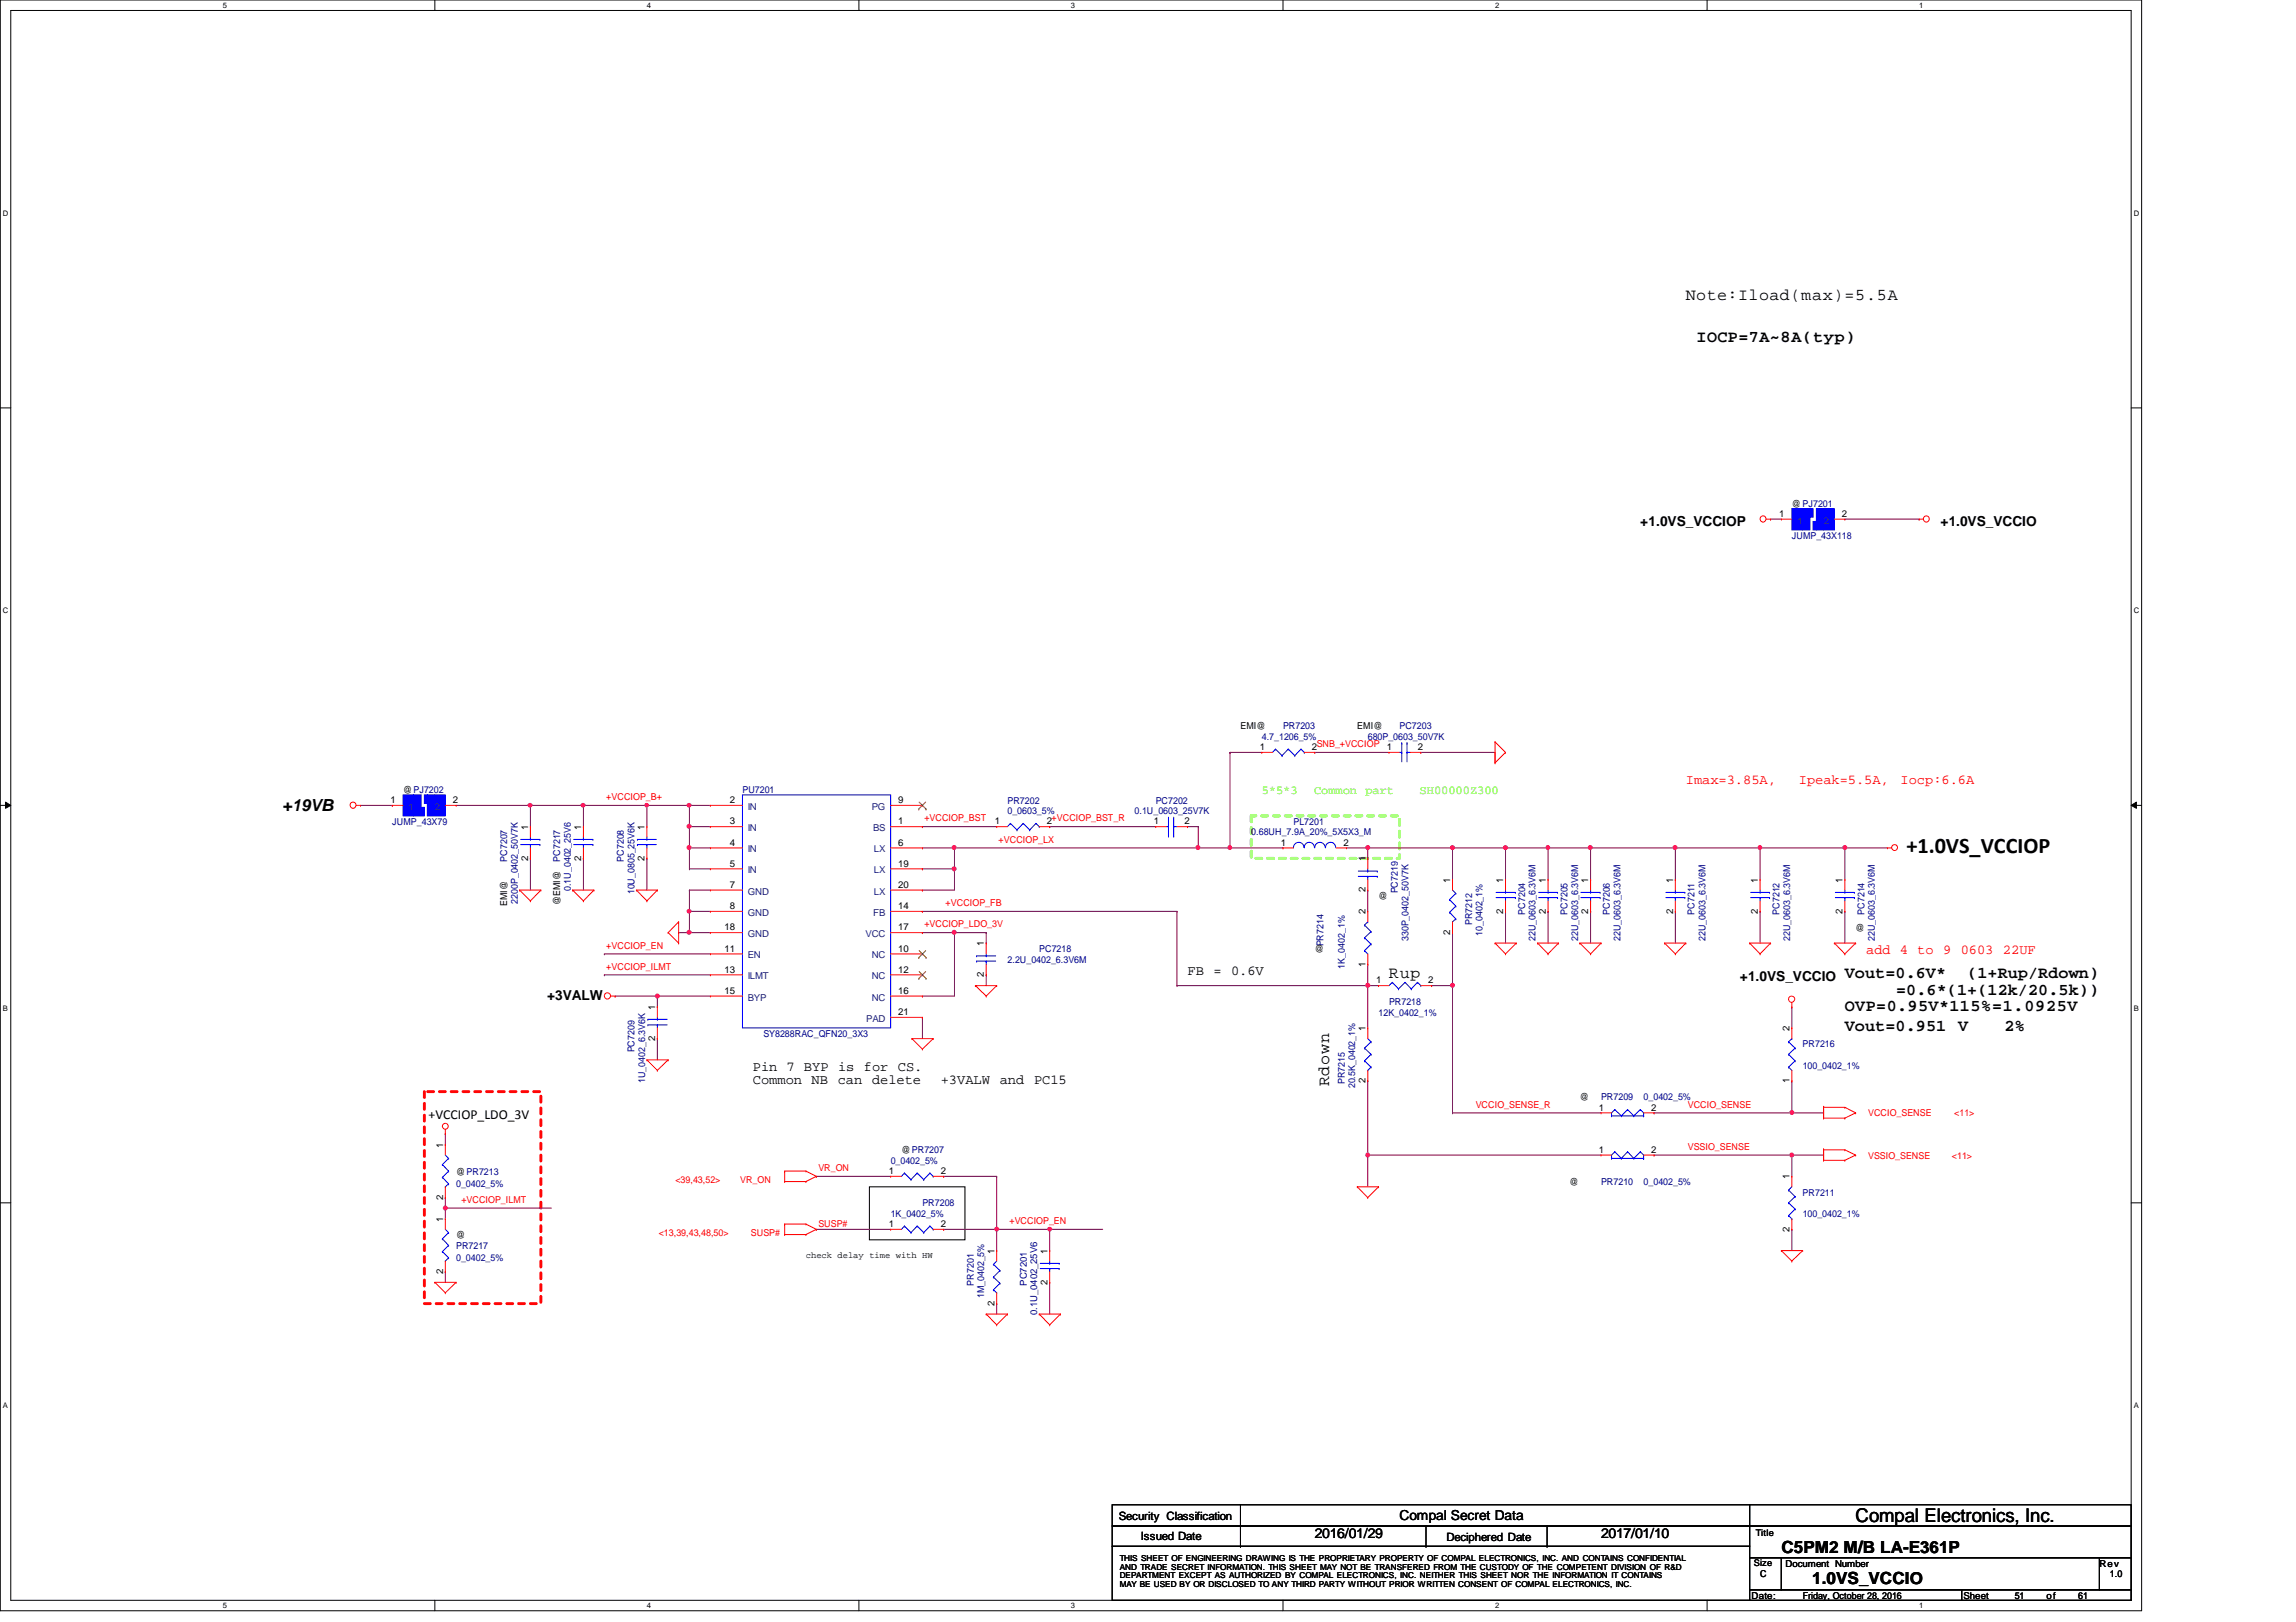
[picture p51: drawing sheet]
<svg xmlns="http://www.w3.org/2000/svg" width="297mm" height="210mm" viewBox="0 0 297 210" stroke-linecap="round" stroke-linejoin="round" font-family="sans-serif">
<defs><g id="words">
<text font-size="2.9" x="246.6" y="110.4">+1.0VS_VCCIOP</text>
<text font-size="2.5" x="240.1" y="197">Compal Electronics, Inc.</text>
<g font-size="2.2">
<text x="218.1" y="38.8">Note:Iload(max)=5.5A</text>
<text x="219.5" y="44.3">IOCP=7A~8A(typ)</text>
<text x="36.5" y="105">+19VB</text>
<text x="179.7" y="126.6">Rup</text>
<text x="238.7" y="130.9">OVP=0.95V*115%=1.0925V</text>
<text x="238.7" y="126.6">Vout=0.6V*</text>
<text x="245.3" y="128.7">=0.6*(1+(12k/20.5k))</text>
<text x="254.5" y="126.6">(1+Rup/Rdown)</text>
<text x="238.7" y="133.4">Vout=0.951</text>
<text x="253.3" y="133.4">V</text>
<text x="259.3" y="133.4">2%</text>
<text x="172" y="140.6" transform="rotate(-90 172 140.6)">Rdown</text>
<text x="230.5" y="200.9">C5PM2 M/B LA-E361P</text>
<text x="234.4" y="205">1.0VS_VCCIO</text>
</g>
<g font-size="1.8">
<text x="212.2" y="68">+1.0VS_VCCIOP</text>
<text x="251" y="68">+1.0VS_VCCIO</text>
<text x="70.8" y="129.5">+3VALW</text>
<text x="153.6" y="126.2">FB = 0.6V</text>
<text x="225.1" y="127">+1.0VS_VCCIO</text>
<text x="97.4" y="138.6">Pin 7 BYP is for CS.</text>
<text x="97.4" y="140.3">Common NB</text>
<text x="108.4" y="140.3">can</text>
<text x="112.8" y="140.3">delete</text>
<text x="121.7" y="140.3">+3VALW</text>
<text x="129.3" y="140.3">and</text>
<text x="133.8" y="140.3">PC15</text>
<text x="55.5" y="144.9">+VCCIOP_LDO_3V</text>
<text x="181.1" y="196.8">Compal Secret Data</text>
<text x="170.1" y="199.1">2016/01/29</text>
<text x="207.1" y="199.1">2017/01/10</text>
</g>
<g font-size="1.8" fill="#f00">
<text x="218.1" y="101.5">Imax=3.85A,</text>
<text x="232.7" y="101.5">Ipeak=5.5A,</text>
<text x="245.9" y="101.5">Iocp:6.6A</text>
<text x="241.4" y="123.4">add 4 to 9 0603 22UF</text>
</g>
<g font-size="1.6" fill="#0f0">
<text x="163.2" y="102.7">5*5*3</text>
<text x="170" y="102.7">Common part</text>
<text x="183.7" y="102.7">SH00000Z300</text>
</g>
<g font-size="1.5">
<text x="144.7" y="196.6">Security Classification</text>
<text x="147.6" y="199.3">Issued Date</text>
<text x="187.1" y="199.4">Deciphered Date</text>
</g>
<g font-size="1.2">
<text x="231.8" y="65.6">@ PJ7201</text>
<text x="230.2" y="66.9">1</text>
<text x="238.3" y="66.9">2</text>
<text x="160.5" y="94.4">EMI@</text>
<text x="175.6" y="94.4">EMI@</text>
<text x="163" y="97.1">1</text>
<text x="169.7" y="97.1">2</text>
<text x="179.4" y="97.1">1</text>
<text x="183.4" y="97.1">2</text>
<text x="50.5" y="103.9">1</text>
<text x="52.2" y="102.6">@PJ7202</text>
<text x="58.6" y="103.9">2</text>
<text x="68.3" y="107.4" transform="rotate(-90 68.3 107.4)">1</text>
<text x="75.2" y="107.4" transform="rotate(-90 75.2 107.4)">1</text>
<text x="83.4" y="107.4" transform="rotate(-90 83.4 107.4)">1</text>
<text x="94.4" y="103.9">2</text>
<text x="94.4" y="106.7">3</text>
<text x="116.2" y="106.7">1</text>
<text x="116.2" y="103.9">9</text>
<text x="128.7" y="106.7">1</text>
<text x="135.4" y="106.7">2</text>
<text x="149.3" y="106.7">1</text>
<text x="153.2" y="106.7">2</text>
<text x="68.3" y="111.4" transform="rotate(-90 68.3 111.4)">2</text>
<text x="75.2" y="111.4" transform="rotate(-90 75.2 111.4)">2</text>
<text x="83.4" y="111.4" transform="rotate(-90 83.4 111.4)">2</text>
<text x="94.4" y="109.4">4</text>
<text x="94.4" y="112.1">5</text>
<text x="116.2" y="109.4">6</text>
<text x="116.2" y="112.1">19</text>
<text x="165.7" y="109.4">1</text>
<text x="173.8" y="109.4">2</text>
<text x="176.7" y="111.5" transform="rotate(-90 176.7 111.5)">1</text>
<text x="65.6" y="117.3" transform="rotate(-90 65.6 117.3)">EMI@</text>
<text x="72.5" y="117.1" transform="rotate(-90 72.5 117.1)">@EMI@</text>
<text x="94.4" y="117.6">8</text>
<text x="94.4" y="114.9">7</text>
<text x="116.2" y="117.6">14</text>
<text x="116.2" y="114.9">20</text>
<text x="176.7" y="118.3" transform="rotate(-90 176.7 118.3)">2</text>
<text x="176.7" y="115.5" transform="rotate(-90 176.7 115.5)">2</text>
<text x="178.3" y="116.3">@</text>
<text x="187.6" y="114.2" transform="rotate(-90 187.6 114.2)">1</text>
<text x="194.5" y="118.2" transform="rotate(-90 194.5 118.2)">2</text>
<text x="194.5" y="114.2" transform="rotate(-90 194.5 114.2)">1</text>
<text x="200" y="118.2" transform="rotate(-90 200 118.2)">2</text>
<text x="200" y="114.2" transform="rotate(-90 200 114.2)">1</text>
<text x="205.5" y="118.2" transform="rotate(-90 205.5 118.2)">2</text>
<text x="205.5" y="114.2" transform="rotate(-90 205.5 114.2)">1</text>
<text x="216.4" y="118.2" transform="rotate(-90 216.4 118.2)">2</text>
<text x="216.4" y="114.2" transform="rotate(-90 216.4 114.2)">1</text>
<text x="227.4" y="118.2" transform="rotate(-90 227.4 118.2)">2</text>
<text x="227.4" y="114.2" transform="rotate(-90 227.4 114.2)">1</text>
<text x="238.4" y="118.2" transform="rotate(-90 238.4 118.2)">2</text>
<text x="238.4" y="114.2" transform="rotate(-90 238.4 114.2)">1</text>
<text x="93.7" y="120.4">18</text>
<text x="93.7" y="123.1">11</text>
<text x="93.7" y="125.9">13</text>
<text x="116.2" y="123.1">10</text>
<text x="116.2" y="125.9">12</text>
<text x="116.2" y="120.4">17</text>
<text x="127.3" y="122.5" transform="rotate(-90 127.3 122.5)">1</text>
<text x="170.1" y="123.2">@</text>
<text x="176.7" y="125.1" transform="rotate(-90 176.7 125.1)">1</text>
<text x="187.6" y="120.9" transform="rotate(-90 187.6 120.9)">2</text>
<text x="240.1" y="120.4">@</text>
<text x="84.7" y="130.7" transform="rotate(-90 84.7 130.7)">1</text>
<text x="93.7" y="128.6">15</text>
<text x="116.2" y="131.4">21</text>
<text x="116.2" y="128.6">16</text>
<text x="127.3" y="126.4" transform="rotate(-90 127.3 126.4)">2</text>
<text x="178.1" y="127.3">1</text>
<text x="184.8" y="127.3">2</text>
<text x="84.7" y="134.7" transform="rotate(-90 84.7 134.7)">2</text>
<text x="176.7" y="133.4" transform="rotate(-90 176.7 133.4)">1</text>
<text x="231.5" y="133.4" transform="rotate(-90 231.5 133.4)">2</text>
<text x="176.7" y="140.2" transform="rotate(-90 176.7 140.2)">2</text>
<text x="204.4" y="142.4">@</text>
<text x="206.8" y="143.7">1</text>
<text x="213.6" y="143.7">2</text>
<text x="231.5" y="140.2" transform="rotate(-90 231.5 140.2)">1</text>
<text x="57.3" y="148.5" transform="rotate(-90 57.3 148.5)">1</text>
<text x="116.6" y="149.3">@PR7207</text>
<text x="206.8" y="149.2">1</text>
<text x="213.6" y="149.2">2</text>
<text x="57.3" y="155.2" transform="rotate(-90 57.3 155.2)">2</text>
<text x="59" y="152">@PR7213</text>
<text x="115" y="151.9">1</text>
<text x="121.7" y="151.9">2</text>
<text x="203" y="153.4">@</text>
<text x="231.5" y="152.6" transform="rotate(-90 231.5 152.6)">1</text>
<text x="57.3" y="158.1" transform="rotate(-90 57.3 158.1)">1</text>
<text x="59" y="160.2">@</text>
<text x="115" y="158.8">1</text>
<text x="121.7" y="158.8">2</text>
<text x="231.5" y="159.4" transform="rotate(-90 231.5 159.4)">2</text>
<text x="57.3" y="164.8" transform="rotate(-90 57.3 164.8)">2</text>
<text x="128.6" y="162.2" transform="rotate(-90 128.6 162.2)">1</text>
<text x="135.5" y="166.2" transform="rotate(-90 135.5 166.2)">2</text>
<text x="135.5" y="162.2" transform="rotate(-90 135.5 162.2)">1</text>
<text x="128.6" y="169" transform="rotate(-90 128.6 169)">2</text>
<text x="226.9" y="202.7">Size</text>
<text x="227.2" y="198.7">Title</text>
<text x="231" y="202.7">Document Number</text>
<text x="271.6" y="202.7">Rev</text>
<text x="226.6" y="206.9">Date:</text>
<text x="227.7" y="204.1">C</text>
<text x="233.2" y="206.9">Friday, October 28, 2016</text>
<text x="254" y="206.9">Sheet</text>
<text x="260.6" y="206.9">51</text>
<text x="264.7" y="206.9">of</text>
<text x="268.9" y="206.9">61</text>
<text x="273" y="204.1">1.0</text>
</g>
<g font-size="1.2" fill="#000080">
<text x="231.8" y="69.7">JUMP_43X118</text>
<text x="163.2" y="95.8">4.7_1206_5%</text>
<text x="166" y="94.4">PR7203</text>
<text x="177" y="95.8">680P_0603_50V7K</text>
<text x="181.1" y="94.4">PC7203</text>
<text x="50.8" y="106.7">JUMP_43X79</text>
<text x="96.1" y="102.6">PU7201</text>
<text x="130.3" y="104">PR7202</text>
<text x="130.3" y="105.4">0_0603_5%</text>
<text x="146.8" y="105.4">0.1U_0603_25V7K</text>
<text x="149.5" y="104">PC7202</text>
<text x="167.3" y="106.7">PL7201</text>
<text x="65.6" y="111.5" transform="rotate(-90 65.6 111.5)">PC7207</text>
<text x="72.5" y="111.5" transform="rotate(-90 72.5 111.5)">PC7217</text>
<text x="80.7" y="111.5" transform="rotate(-90 80.7 111.5)">PC7208</text>
<text x="161.9" y="108.1">0.68UH_7.9A_20%_5X5X3_M</text>
<text x="67" y="117" transform="rotate(-90 67 117)">2200P_0402_50V7K</text>
<text x="73.9" y="115.3" transform="rotate(-90 73.9 115.3)">0.1U_0402_25V6</text>
<text x="82.1" y="115.7" transform="rotate(-90 82.1 115.7)">10U_0805_25V6K</text>
<text x="180.8" y="115.6" transform="rotate(-90 180.8 115.6)">PC7219</text>
<text x="190.5" y="119.7" transform="rotate(-90 190.5 119.7)">PR7212</text>
<text x="197.3" y="118.4" transform="rotate(-90 197.3 118.4)">PC7204</text>
<text x="202.8" y="118.4" transform="rotate(-90 202.8 118.4)">PC7205</text>
<text x="208.3" y="118.4" transform="rotate(-90 208.3 118.4)">PC7206</text>
<text x="219.2" y="118.4" transform="rotate(-90 219.2 118.4)">PC7211</text>
<text x="230.2" y="118.4" transform="rotate(-90 230.2 118.4)">PC7212</text>
<text x="241.2" y="118.4" transform="rotate(-90 241.2 118.4)">PC7214</text>
<text x="130.3" y="124.6">2.2U_0402_6.3V6M</text>
<text x="134.4" y="123.2">PC7218</text>
<text x="171.2" y="122.5" transform="rotate(-90 171.2 122.5)">PR7214</text>
<text x="174" y="125.4" transform="rotate(-90 174 125.4)">1K_0402_1%</text>
<text x="182.2" y="121.8" transform="rotate(-90 182.2 121.8)">330P_0402_50V7K</text>
<text x="191.8" y="121.1" transform="rotate(-90 191.8 121.1)">10_0402_1%</text>
<text x="198.7" y="121.8" transform="rotate(-90 198.7 121.8)">22U_0603_6.3V6M</text>
<text x="204.2" y="121.8" transform="rotate(-90 204.2 121.8)">22U_0603_6.3V6M</text>
<text x="209.6" y="121.8" transform="rotate(-90 209.6 121.8)">22U_0603_6.3V6M</text>
<text x="220.6" y="121.8" transform="rotate(-90 220.6 121.8)">22U_0603_6.3V6M</text>
<text x="231.6" y="121.8" transform="rotate(-90 231.6 121.8)">22U_0603_6.3V6M</text>
<text x="242.6" y="121.8" transform="rotate(-90 242.6 121.8)">22U_0603_6.3V6M</text>
<text x="178.4" y="131.4">12K_0402_1%</text>
<text x="179.7" y="130">PR7218</text>
<text x="82.1" y="136.2" transform="rotate(-90 82.1 136.2)">PC7209</text>
<text x="98.8" y="134.2">SY8288RAC_QFN20_3X3</text>
<text x="233.2" y="135.6">PR7216</text>
<text x="83.5" y="140.2" transform="rotate(-90 83.5 140.2)">1U_0402_6.3V6K</text>
<text x="174" y="140.3" transform="rotate(-90 174 140.3)">PR7215</text>
<text x="175.3" y="140.8" transform="rotate(-90 175.3 140.8)">20.5K_0402_1%</text>
<text x="207.1" y="142.4">PR7209</text>
<text x="212.6" y="142.4">0_0402_5%</text>
<text x="233.2" y="138.3">100_0402_1%</text>
<text x="59" y="153.6">0_0402_5%</text>
<text x="115.2" y="150.6">0_0402_5%</text>
<text x="207.1" y="153.4">PR7210</text>
<text x="212.6" y="153.4">0_0402_5%</text>
<text x="233.2" y="154.7">PR7211</text>
<text x="59" y="161.6">PR7217</text>
<text x="115.2" y="157.5">1K_0402_5%</text>
<text x="119.3" y="156.1">PR7208</text>
<text x="233.2" y="157.5">100_0402_1%</text>
<text x="59" y="163.2">0_0402_5%</text>
<text x="126" y="166.4" transform="rotate(-90 126 166.4)">PR7201</text>
<text x="132.8" y="166.4" transform="rotate(-90 132.8 166.4)">PC7201</text>
<text x="127.3" y="168" transform="rotate(-90 127.3 168)">1M_0402_5%</text>
<text x="134.2" y="170.2" transform="rotate(-90 134.2 170.2)">0.1U_0402_25V6</text>
</g>
<g font-size="1.2" fill="#004080">
<text x="232.5" y="67.8">1</text>
<text x="236" y="67.8">2</text>
<text x="52.8" y="104.8">1</text>
<text x="56.3" y="104.8">2</text>
<text x="96.7" y="104.8">IN</text>
<text x="96.7" y="107.6">IN</text>
<text x="112.8" y="104.8">PG</text>
<text x="112.9" y="107.6">BS</text>
<text x="96.7" y="110.3">IN</text>
<text x="96.7" y="113">IN</text>
<text x="113.1" y="110.3">LX</text>
<text x="113.1" y="113">LX</text>
<text x="96.7" y="118.5">GND</text>
<text x="96.7" y="115.8">GND</text>
<text x="113" y="118.5">FB</text>
<text x="113.1" y="115.8">LX</text>
<text x="96.7" y="121.3">GND</text>
<text x="96.7" y="124">EN</text>
<text x="112" y="121.3">VCC</text>
<text x="112.8" y="124">NC</text>
<text x="96.7" y="126.7">ILMT</text>
<text x="96.7" y="129.5">BYP</text>
<text x="112.8" y="126.7">NC</text>
<text x="112.8" y="129.5">NC</text>
<text x="112.1" y="132.2">PAD</text>
</g>
<g font-size="1.2" fill="#f00">
<text x="170.3" y="96.7">SNB_+VCCIOP</text>
<text x="78.4" y="103.5">+VCCIOP_B+</text>
<text x="119.6" y="106.3">+VCCIOP_BST</text>
<text x="136.1" y="106.3">+VCCIOP_BST_R</text>
<text x="129.2" y="109.1">+VCCIOP_LX</text>
<text x="122.3" y="117.3">+VCCIOP_FB</text>
<text x="78.4" y="122.8">+VCCIOP_EN</text>
<text x="78.4" y="125.5">+VCCIOP_ILMT</text>
<text x="119.6" y="120">+VCCIOP_LDO_3V</text>
<text x="190.9" y="143.3">VCCIO_SENSE_R</text>
<text x="218.4" y="143.3">VCCIO_SENSE</text>
<text x="218.4" y="148.8">VSSIO_SENSE</text>
<text x="241.7" y="144.4">VCCIO_SENSE</text>
<text x="241.7" y="149.9">VSSIO_SENSE</text>
<text x="252.5" y="149.9">&lt;11&gt;</text>
<text x="252.8" y="144.4">&lt;11&gt;</text>
<text x="59.7" y="155.7">+VCCIOP_ILMT</text>
<text x="87.4" y="153.1">&lt;39,43,52&gt;</text>
<text x="95.8" y="153.1">VR_ON</text>
<text x="105.9" y="151.6">VR_ON</text>
<text x="85.2" y="160">&lt;13,39,43,48,50&gt;</text>
<text x="97.2" y="160">SUSP#</text>
<text x="105.9" y="158.8">SUSP#</text>
<text x="130.6" y="158.4">+VCCIOP_EN</text>
</g>
<g font-size="1.1">
<text x="104.3" y="162.8">check delay time with HW</text>
<text x="144.9" y="202">THIS SHEET OF ENGINEERING DRAWING IS THE PROPRIETARY PROPERTY OF COMPAL ELECTRONICS, INC. AND CONTAINS CONFIDENTIAL</text>
<text x="144.9" y="203.1">AND TRADE SECRET INFORMATION. THIS SHEET MAY NOT BE TRANSFERED FROM THE CUSTODY OF THE COMPETENT DIVISION OF R&amp;D</text>
<text x="144.9" y="204.2">DEPARTMENT EXCEPT AS AUTHORIZED BY COMPAL ELECTRONICS, INC. NEITHER THIS SHEET NOR THE INFORMATION IT CONTAINS</text>
<text x="144.9" y="205.3">MAY BE USED BY OR DISCLOSED TO ANY THIRD PARTY WITHOUT PRIOR WRITTEN CONSENT OF COMPAL ELECTRONICS, INC.</text>
</g>
<g font-size="1">
<text x="28.8" y="1">5</text>
<text x="83.7" y="1">4</text>
<text x="138.6" y="1">3</text>
<text x="193.4" y="1">2</text>
<text x="248.3" y="1">1</text>
<text x=".4" y="27.9">D</text>
<text x="276.1" y="27.9">D</text>
<text x=".4" y="79.4">C</text>
<text x="276.1" y="79.4">C</text>
<text x=".4" y="130.8">B</text>
<text x="276.1" y="130.8">B</text>
<text x=".4" y="182.2">A</text>
<text x="276.1" y="182.2">A</text>
<text x="28.8" y="208.1">5</text>
<text x="83.7" y="208.1">4</text>
<text x="138.6" y="208.1">3</text>
<text x="193.4" y="208.1">2</text>
<text x="248.3" y="208.1">1</text>
</g>
</g></defs>
<path d="M0 0h277.1v208.4h-277.1zM1.4 1.4h274.3v205.7h-274.3z" fill="none" stroke="#000" stroke-width=".13"/>
<g fill="#fff">
<path d="M28.8 .1h.6v1.1h-.6z"/>
<path d="M28.8 207.2h.6v1.1h-.6z"/>
</g>
<path d="M56.3 0v1.4M56.3 207.1v1.3" fill="none" stroke="#000" stroke-width=".13"/>
<g fill="#fff">
<path d="M83.7 .1h.5v1.1h-.5z"/>
<path d="M83.7 207.2h.5v1.1h-.5z"/>
</g>
<path d="M111.1 0v1.4M111.1 207.1v1.3" fill="none" stroke="#000" stroke-width=".13"/>
<g fill="#fff">
<path d="M138.6 .1h.5v1.1h-.5z"/>
<path d="M138.6 207.2h.5v1.1h-.5z"/>
</g>
<path d="M166 0v1.4M166 207.1v1.3" fill="none" stroke="#000" stroke-width=".13"/>
<g fill="#fff">
<path d="M193.4 .1h.6v1.1h-.6z"/>
<path d="M193.4 207.2h.6v1.1h-.6z"/>
</g>
<path d="M220.8 0v1.4M220.8 207.1v1.3" fill="none" stroke="#000" stroke-width=".13"/>
<g fill="#fff">
<path d="M248.3 .1h.5v1.1h-.5z"/>
<path d="M248.3 207.2h.5v1.1h-.5z"/>
<path d="M.4 27.1h.7v1.1h-.7z"/>
<path d="M276.1 27.1h.7v1.1h-.7z"/>
<path d="M.4 78.5h.7v1.1h-.7z"/>
<path d="M276.1 78.5h.7v1.1h-.7z"/>
</g>
<path d="M0 52.8h1.4M275.7 52.8h1.4" fill="none" stroke="#000" stroke-width=".13"/>
<g fill="#fff">
<path d="M.4 129.9h.6v1.1h-.6z"/>
<path d="M276.1 129.9h.6v1.1h-.6z"/>
</g>
<path d="M0 104.2h1.4M.7 103.8l.7 .4-.7 .4zM275.7 104.2l.7-.4v.8zM275.7 104.2h1.4" fill="none" stroke="#000" stroke-width=".13"/>
<path d="M.7 103.8l.7 .4-.7 .4zM275.7 104.2l.7-.4v.8z" fill="#000"/>
<g fill="#fff">
<path d="M.4 181.4h.6v1.1h-.6z"/>
<path d="M276.1 181.4h.6v1.1h-.6z"/>
</g>
<path d="M0 155.7h1.4M112.5 153.6h12.3v6.8h-12.3zM275.7 155.7h1.4" fill="none" stroke="#000" stroke-width=".13"/>
<path d="M54.9 141.3h15.1v27.4h-15.1z" fill="none" stroke="#f00" stroke-width=".38" stroke-dasharray=".8 .8"/>
<path d="M161.9 105.6h19.2v5.5h-19.2z" fill="none" stroke="#80ff00" stroke-width=".38" stroke-dasharray=".8 .8"/>
<path d="M229.1 67.2h.1M229.1 67.2h1.4M238.7 67.2h9.6M248.3 67.2h.1M238.7 109.7h.1M238.7 109.7v4.1M238.7 109.7h5.5" fill="none" stroke="#800040" stroke-width=".13"/>
<circle cx="238.7" cy="109.7" r=".26" fill="#f0f"/>
<circle cx="238.7" cy="109.7" r=".26" fill="none" stroke="#f0f" stroke-width=".13"/>
<path d="M238.7 117.9h.1M238.7 117.9v4.1M176.9 127.6h.1M176.9 139.9h.1M176.9 127.6v5.4M176.9 139.9v9.6M187.9 127.6h.1M187.9 127.6v16.4" fill="none" stroke="#800040" stroke-width=".13"/>
<circle cx="187.9" cy="127.5" r=".26" fill="#f0f"/>
<circle cx="187.9" cy="127.5" r=".26" fill="none" stroke="#f0f" stroke-width=".13"/>
<path d="M176.9 149.5h30.2M176.9 149.5h.1M187.9 144h.1M187.9 144h19.2M231.8 149.5h.1M231.8 159.1h.1M231.8 149.5v2.7M231.8 159.1v2.7" fill="none" stroke="#800040" stroke-width=".13"/>
<circle cx="176.9" cy="149.5" r=".26" fill="#f0f"/>
<circle cx="176.9" cy="149.5" r=".26" fill="none" stroke="#f0f" stroke-width=".13"/>
<g fill="none" stroke="#800040" stroke-width=".13">
<path d="M176.9 127.6h1.4M176.9 127.6h.1M185.2 127.6h.1M187.9 120.7h.1M187.9 120.7v6.9h-2.7M231.8 130.3h.1M231.8 139.9h.1M231.8 130.3v2.7M231.8 139.9v4.1M214 149.5h21.9M214 149.5h.1M231.8 149.5h.1"/>
<path d="M231.8 144h.1M231.8 144h4.1"/>
</g>
<circle cx="231.8" cy="149.5" r=".26" fill="#f0f"/>
<circle cx="231.8" cy="149.5" r=".26" fill="none" stroke="#f0f" stroke-width=".13"/>
<path d="M152.3 127.6h.1M152.3 127.6h24.6" fill="none" stroke="#800040" stroke-width=".13"/>
<circle cx="176.9" cy="127.5" r=".26" fill="#f0f"/>
<circle cx="176.9" cy="127.5" r=".26" fill="none" stroke="#f0f" stroke-width=".13"/>
<path d="M174.2 109.7h2.7M176.9 115.2h.1M176.9 109.7h.1M176.9 109.7v1.4M176.9 115.2v2.7M187.9 109.7h.1M187.9 109.7v4.1M176.9 124.8h.1M176.9 124.8v2.8" fill="none" stroke="#800040" stroke-width=".13"/>
<circle cx="176.9" cy="109.7" r=".26" fill="#f0f"/>
<circle cx="176.9" cy="109.7" r=".26" fill="none" stroke="#f0f" stroke-width=".13"/>
<path d="M105.6 159.1h9.6M105.6 152.2h9.6M105.6 159.1h.1M105.6 152.2h.1M122.1 152.2h.1M122.1 152.2h6.8M128.9 152.2h.1M128.9 152.2v6.9" fill="none" stroke="#800040" stroke-width=".13"/>
<circle cx="128.9" cy="159.1" r=".25" fill="#f0f"/>
<circle cx="128.9" cy="159.1" r=".25" fill="none" stroke="#f0f" stroke-width=".13"/>
<path d="M128.9 159.1h.1M128.9 159.1v2.7M128.9 159.1h13.8M135.8 159.1h.1M128.9 168.7h.1M128.9 168.7v1.4" fill="none" stroke="#800040" stroke-width=".13"/>
<circle cx="135.8" cy="159.1" r=".25" fill="#f0f"/>
<circle cx="135.8" cy="159.1" r=".25" fill="none" stroke="#f0f" stroke-width=".13"/>
<g fill="none" stroke="#800040" stroke-width=".13">
<path d="M46.6 104.2h4.2M50.8 104.2h.1M89.2 104.2h2.7M89.2 112.4h2.7M89.2 109.7h2.7M89.2 107h2.7M89.2 112.4h.1M89.2 109.7h.1M89.2 107h.1M89.2 104.2h.1M89.2 104.2v2.8M89.2 109.7v2.7"/>
<path d="M122.1 159.1h.1M122.1 159.1h6.8M135.8 159.1h.1M135.8 159.1v2.7M135.8 165.9h.1M135.8 165.9v4.2"/>
</g>
<circle cx="89.1" cy="106.9" r=".26" fill="#f0f"/>
<circle cx="89.1" cy="106.9" r=".26" fill="none" stroke="#f0f" stroke-width=".13"/>
<circle cx="89.2" cy="104.2" r=".25" fill="#f0f"/>
<circle cx="89.2" cy="104.2" r=".25" fill="none" stroke="#f0f" stroke-width=".13"/>
<path d="M83.7 104.2h5.5M83.7 104.2h.1M119.3 112.4h.1M119.3 112.4h4.2" fill="none" stroke="#800040" stroke-width=".13"/>
<circle cx="123.4" cy="112.4" r=".26" fill="#f0f"/>
<circle cx="123.4" cy="112.4" r=".26" fill="none" stroke="#f0f" stroke-width=".13"/>
<path d="M89.2 115.2h2.7M89.2 117.9h2.7M89.2 115.2h.1M89.2 117.9h.1M89.2 115.2v5.5M119.3 109.7h.1M119.3 115.2h.1M119.3 109.7h4.2M123.5 112.4h.1M123.5 112.4v2.8h-4.2M89.2 120.7h2.7M89.2 120.7h.1" fill="none" stroke="#800040" stroke-width=".13"/>
<circle cx="89.1" cy="120.7" r=".26" fill="#f0f"/>
<circle cx="89.1" cy="120.7" r=".26" fill="none" stroke="#f0f" stroke-width=".13"/>
<circle cx="89.2" cy="117.9" r=".25" fill="#f0f"/>
<circle cx="89.2" cy="117.9" r=".25" fill="none" stroke="#f0f" stroke-width=".13"/>
<path d="M78.2 123.4h13.7M78.2 126.2h13.7M78.2 123.4h.1M78.2 126.2h.1M85 128.9h6.9M85 128.9h.1M119.3 131.7h.1M119.3 131.7v2.7M57.6 156.3h.1M57.6 156.3h13.7" fill="none" stroke="#800040" stroke-width=".13"/>
<circle cx="85" cy="128.9" r=".26" fill="#f0f"/>
<circle cx="85" cy="128.9" r=".26" fill="none" stroke="#f0f" stroke-width=".13"/>
<path d="M85 128.9h.1M85 128.9v1.4M119.3 128.9h.1M119.3 120.7h.1M119.3 120.7h4.2M123.5 120.7h.1M123.5 120.7v8.2h-4.2" fill="none" stroke="#800040" stroke-width=".13"/>
<circle cx="123.4" cy="120.7" r=".26" fill="#f0f"/>
<circle cx="123.4" cy="120.7" r=".26" fill="none" stroke="#f0f" stroke-width=".13"/>
<path d="M59 104.2h9.6M68.6 104.2h.1M200.3 109.7h.1M200.3 109.7v4.1M227.7 109.7h11M238.7 109.7h.1" fill="none" stroke="#800040" stroke-width=".13"/>
<path d="M200.1 109.5l.1-.1 .2 .1v.4h-.2h-.1z" fill-rule="evenodd" fill="#f0f"/>
<path d="M200.1 109.5l.1-.1 .2 .1v.4h-.2h-.1z" fill="none" stroke="#f0f" stroke-width=".13"/>
<path d="M187.9 109.7h.1M187.9 109.7h6.9M194.8 109.7h.1M194.8 117.9h.1M194.8 109.7v4.1M194.8 117.9v4.1M200.3 117.9h.1M200.3 117.9v4.1" fill="none" stroke="#800040" stroke-width=".13"/>
<circle cx="194.8" cy="109.7" r=".26" fill="#f0f"/>
<circle cx="194.8" cy="109.7" r=".26" fill="none" stroke="#f0f" stroke-width=".13"/>
<circle cx="187.9" cy="109.7" r=".26" fill="#f0f"/>
<circle cx="187.9" cy="109.7" r=".26" fill="none" stroke="#f0f" stroke-width=".13"/>
<path d="M194.8 109.7h.1M194.8 109.7h21.9M200.3 109.7h.1M205.8 109.7h.1M205.8 117.9h.1M205.8 109.7v4.1M205.8 117.9v4.1M216.7 109.7h.1" fill="none" stroke="#800040" stroke-width=".13"/>
<circle cx="205.7" cy="109.7" r=".26" fill="#f0f"/>
<circle cx="205.7" cy="109.7" r=".26" fill="none" stroke="#f0f" stroke-width=".13"/>
<circle cx="216.7" cy="109.7" r=".26" fill="#f0f"/>
<circle cx="216.7" cy="109.7" r=".26" fill="none" stroke="#f0f" stroke-width=".13"/>
<g fill="none" stroke="#800040" stroke-width=".13">
<path d="M159.1 97.4h.1M159.1 97.4h4.1M170.1 97.4h9.6M170.1 97.4h.1M83.7 111.1h.1M83.7 111.1v4.1M119.3 117.9h33M119.3 117.9h.1M123.5 109.7h.1M152.3 117.9h.1M152.3 117.9v9.7M153.6 107h.1"/>
<path d="M153.6 107h1.4M155 107h.1M155 107v2.7h-31.5M159.1 109.7h6.9M166 109.7h.1M176.9 109.7h11M187.9 109.7h.1M85 134.4h.1M85 134.4v2.8"/>
</g>
<circle cx="155" cy="109.7" r=".26" fill="#f0f"/>
<circle cx="155" cy="109.7" r=".26" fill="none" stroke="#f0f" stroke-width=".13"/>
<circle cx="123.4" cy="109.7" r=".26" fill="#f0f"/>
<circle cx="123.4" cy="109.7" r=".26" fill="none" stroke="#f0f" stroke-width=".13"/>
<path d="M83.7 104.2h.1M83.7 104.2v2.8" fill="none" stroke="#800040" stroke-width=".13"/>
<path d="M83.5 104h.3l.1 .2-.1 .2h-.2h-.1z" fill-rule="evenodd" fill="#f0f"/>
<path d="M83.5 104h.3l.1 .2-.1 .2h-.2h-.1z" fill="none" stroke="#f0f" stroke-width=".13"/>
<path d="M75.5 104.2h8.2M75.5 104.2h.1M75.5 111.1h.1M75.5 104.2v2.8M75.5 111.1v4.1" fill="none" stroke="#800040" stroke-width=".13"/>
<circle cx="75.4" cy="104.2" r=".25" fill="#f0f"/>
<circle cx="75.4" cy="104.2" r=".25" fill="none" stroke="#f0f" stroke-width=".13"/>
<path d="M159.1 97.4h.1M159.1 97.4v12.3M68.6 104.2h6.9M68.6 104.2h.1" fill="none" stroke="#800040" stroke-width=".13"/>
<path d="M158.9 109.5l.2-.1 .2 .1v.4h-.2h-.2z" fill-rule="evenodd" fill="#f0f"/>
<path d="M158.9 109.5l.2-.1 .2 .1v.4h-.2h-.2z" fill="none" stroke="#f0f" stroke-width=".13"/>
<path d="M183.8 97.4h9.6M183.8 97.4h.1M193.4 97.4h.1M193.4 97.4v1.3M155 109.7h4.1M155 109.7h.1M57.6 156.3h.1M57.6 156.3v1.4M57.6 164.6h.1M57.6 164.6v1.3" fill="none" stroke="#800040" stroke-width=".13"/>
<circle cx="57.6" cy="156.3" r=".26" fill="#f0f"/>
<circle cx="57.6" cy="156.3" r=".26" fill="none" stroke="#f0f" stroke-width=".13"/>
<path d="M68.6 104.2h.1M68.6 104.2v2.8M123.5 120.7h4.1M123.5 120.7h.1M127.6 126.2h.1M127.6 120.7h.1M127.6 120.7v1.3M127.6 126.2v1.4M57.6 155h.1M57.6 146.7h.1M57.6 146.7v1.4M57.6 155v1.3" fill="none" stroke="#800040" stroke-width=".13"/>
<circle cx="68.6" cy="104.2" r=".25" fill="#f0f"/>
<circle cx="68.6" cy="104.2" r=".25" fill="none" stroke="#f0f" stroke-width=".13"/>
<g fill="none" stroke="#800040" stroke-width=".13">
<path d="M68.6 111.1h.1M68.6 111.1v4.1M89.2 107h.1M89.2 107v2.7M119.3 107h9.6M119.3 107h.1M123.5 109.7h.1M123.5 109.7v2.7M135.8 107h.1M135.8 107h13.7M79.6 128.9h.1M79.6 128.9h5.4"/>
<path d="M87.8 120.7h1.4M87.8 120.7h.1"/>
</g>
<circle cx="89.1" cy="109.7" r=".26" fill="#f0f"/>
<circle cx="89.1" cy="109.7" r=".26" fill="none" stroke="#f0f" stroke-width=".13"/>
<path d="M216.7 117.9h.1M216.7 109.7h.1M216.7 109.7v4.1M216.7 117.9v4.1M214 144h17.8M214 144h.1" fill="none" stroke="#800040" stroke-width=".13"/>
<circle cx="231.8" cy="144" r=".26" fill="#f0f"/>
<circle cx="231.8" cy="144" r=".26" fill="none" stroke="#f0f" stroke-width=".13"/>
<path d="M216.7 109.7h11M227.7 109.7h.1M176.9 149.5h.1M176.9 149.5v4.1" fill="none" stroke="#800040" stroke-width=".13"/>
<path d="M227.5 109.5l.2-.1 .2 .1-.1 .4h-.1h-.2z" fill-rule="evenodd" fill="#f0f"/>
<path d="M227.5 109.5l.2-.1 .2 .1-.1 .4h-.1h-.2z" fill="none" stroke="#f0f" stroke-width=".13"/>
<path d="M227.7 109.7h.1M227.7 117.9h.1M227.7 109.7v4.1M227.7 117.9v4.1" fill="none" stroke="#800040" stroke-width=".13"/>
<g fill="none" stroke="#f00" stroke-width=".13">
<path d="M228.5 67.2h.6M229.1 67.2h.1M248.3 67.2h.5M248.3 67.2h.1M193.4 96l1.4 1.4M193.4 98.7h.1M193.4 96h.1M193.4 96v2.7M194.8 97.4h.1M194.8 97.4l-1.4 1.3M46.1 104.2h.5M46.6 104.2h.1"/>
<path d="M67.2 115.2h.1M67.2 115.2l1.4 1.4M67.2 115.2h2.8M68.6 116.6h.1M70 115.2h.1M70 115.2l-1.4 1.4M74.1 115.2h.1M74.1 115.2l1.4 1.4M74.1 115.2h2.7M75.5 116.6h.1M76.8 115.2l-1.3 1.4M76.8 115.2h.1"/>
<path d="M82.3 115.2l1.4 1.4M82.3 115.2h.1M82.3 115.2h2.7M83.7 116.6h.1M85 115.2h.1M85 115.2l-1.3 1.4M87.8 119.3h.1M87.8 119.3v2.7M87.8 119.3l-1.4 1.4M244.2 109.7h.5M244.2 109.7h.1M79 128.9h.6"/>
<path d="M79.6 128.9h.1M83.7 137.2h.1M83.7 137.2h2.7M83.7 137.2l1.3 1.3M85 138.5h.1M86.4 137.2h.1M86.4 120.7h.1M86.4 137.2l-1.4 1.3M86.4 120.7l1.4 1.3M87.8 122h.1M118 134.4l1.3 1.4M118 134.4h.1"/>
<path d="M118 134.4h2.7M119.3 135.8h.1M120.7 134.4h.1M120.7 134.4l-1.4 1.4M126.2 127.6l1.4 1.3M126.2 127.6h.1M126.2 127.6h2.7M127.6 128.9h.1M127.6 122h.1M127.6 126.2h.1M127.6 122v1.4M127.6 124.8v1.4"/>
<path d="M128.9 127.6h.1M128.9 127.6l-1.3 1.3M193.4 122h2.8M193.4 122h.1M193.4 122l1.4 1.4M194.8 123.4h.1M196.2 122l-1.4 1.4M196.2 122h.1M198.9 122h2.7M198.9 122h.1M198.9 122l1.4 1.4M200.3 123.4h.1"/>
<path d="M201.6 122h.1M201.6 122l-1.3 1.4M204.4 122h2.7M204.4 122h.1M204.4 122l1.4 1.4M205.8 123.4h.1M207.1 122l-1.3 1.4M207.1 122h.1M215.3 122h2.8M215.3 122h.1M215.3 122l1.4 1.4M216.7 123.4h.1"/>
<path d="M218.1 122h.1M218.1 122l-1.4 1.4M226.4 122h2.7M226.4 122h.1M226.4 122l1.3 1.4M227.7 123.4h.1M229.1 122h.1M229.1 122l-1.4 1.4M231.8 130.3h.1M231.8 129.8v.5M237.3 122h2.8M237.3 122h.1"/>
<path d="M237.3 122l1.4 1.4M238.7 123.4h.1M240.1 122l-1.4 1.4M240.1 122h.1M57.6 146.7h.1M57.6 146.2v.5M101.5 158.4h2.8M101.5 151.6h2.8M101.5 158.4h.1M101.5 159.8h.1M101.5 151.6h.1M101.5 152.9h.1"/>
<path d="M101.5 151.6v1.3M101.5 158.4v1.4M101.5 159.8h2.8M101.5 152.9h2.8M104.3 158.4l1.3 .7M104.3 151.6l1.3 .6M104.3 158.4h.1M104.3 159.8h.1M104.3 151.6h.1M104.3 152.9h.1M105.6 159.1h.1M105.6 152.2h.1"/>
<path d="M105.6 159.1l-1.3 .7M105.6 152.2l-1.3 .7M175.6 153.6h.1M175.6 153.6l1.3 1.4M175.6 153.6h2.7M176.9 155h.1M178.3 153.6h.1M178.3 153.6l-1.4 1.4M235.9 143.3h2.8M235.9 148.8h2.8M235.9 143.2h.1M235.9 143.3h.1"/>
<path d="M235.9 144.7h.1M235.9 148.7h.1M235.9 148.8h.1M235.9 150.2h.1M235.9 143.2v1.5M235.9 148.7v1.5M235.9 144.7h2.8M235.9 150.2h2.8M238.7 144.7h.1M238.7 143.3h.1M238.7 150.2h.1M238.7 148.8h.1"/>
<path d="M238.7 143.3l1.4 .7M238.7 148.8l1.4 .7M240.1 144l-1.4 .7M240.1 149.5l-1.4 .7M240.1 144h.1M240.1 149.5h.1M56.3 165.9h.1M56.3 165.9l1.3 1.4M56.3 165.9h2.7M57.6 167.3h.1M59 165.9l-1.4 1.4M59 165.9h.1"/>
<path d="M127.6 170.1l1.3 1.3M127.6 170.1h.1M127.6 170.1h2.7M128.9 171.4h.1M130.3 170.1h.1M130.3 170.1l-1.4 1.3M134.4 170.1l1.4 1.3M134.4 170.1h.1M134.4 170.1h2.8M135.8 171.4h.1M137.2 170.1h.1M137.2 170.1l-1.4 1.3"/>
<path d="M230.5 161.8h2.7M230.5 161.8h.1M230.5 161.8l1.3 1.4M231.8 163.2h.1M233.2 161.8l-1.4 1.4M233.2 161.8h.1"/>
<circle cx="228.1" cy="67.2" r=".39"/>
<circle cx="249.2" cy="67.2" r=".39"/>
<circle cx="45.7" cy="104.2" r=".39"/>
<circle cx="245.1" cy="109.7" r=".38"/>
<circle cx="78.6" cy="128.9" r=".4"/>
<circle cx="231.8" cy="129.3" r=".4"/>
<circle cx="57.6" cy="145.7" r=".38"/>
</g>
<g fill="none" stroke="#000" stroke-width=".13">
<path d="M143.9 194.7h82.5v2.8h-82.5zM143.9 197.5h82.5v2.6h-82.5zM160.5 197.5h.1M160.5 194.7v5.4M184.5 197.5v2.6M200.1 197.5v2.6M226.4 194.7h49.3v2.8h-49.3zM226.4 197.5h49.3v4.1h-49.3zM143.9 200.1h82.5v7h-82.5zM160.5 200.1h.1M184.5 200.1h.1M200.1 200.1h.1"/>
<path d="M226.4 201.6h4.1v4.1h-4.1zM226.4 205.7h27.4v1.4h-27.4zM230.5 201.6h41.1v4.1h-41.1zM253.8 205.7h21.9v1.4h-21.9zM271.6 201.6h4.1v4.1h-4.1z"/>
</g>
<path d="M126.4 124.4h.1M126.4 123.7h.1M126.4 124.4h2.4M126.4 123.7h2.4M127.6 123.7h.1M127.6 124.4h.1M127.6 123.4v.3M127.6 124.4v.4" fill="none" stroke="#00f" stroke-width=".13"/>
<path d="M52.2 102.9h1.3v2.7h-1.3z" fill-rule="evenodd" fill="#00f"/>
<path d="M52.2 102.9h1.3v2.7h-1.3z" fill="none" stroke="#00f" stroke-width=".13"/>
<path d="M53.5 102.9h1v2.7h-1z" fill-rule="evenodd" fill="#00f"/>
<path d="M53.5 102.9h1v2.7h-1z" fill="none" stroke="#00f" stroke-width=".13"/>
<path d="M54.5 104.5h.4v1.1h-.4z" fill-rule="evenodd" fill="#00f"/>
<path d="M54.5 104.5h.4v1.1h-.4z" fill="none" stroke="#00f" stroke-width=".13"/>
<path d="M54.9 102.9h.4v1.1h-.4z" fill-rule="evenodd" fill="#00f"/>
<path d="M54.9 102.9h.4v1.1h-.4z" fill="none" stroke="#00f" stroke-width=".13"/>
<path d="M55.3 102.9h1v2.7h-1z" fill-rule="evenodd" fill="#00f"/>
<path d="M55.3 102.9h1v2.7h-1z" fill="none" stroke="#00f" stroke-width=".13"/>
<path d="M56.3 102.9h1.3v2.7h-1.3z" fill-rule="evenodd" fill="#00f"/>
<g fill="none" stroke="#00f" stroke-width=".13">
<path d="M165 96.9h.1M165 96.9l.9 .9M165 96.9l-.4 .5M165.9 97.8h.1M166.7 96.9h.1M166.7 96.9l.8 .9M166.7 96.9l-.8 .9M167.5 97.8h.1M168.3 96.9h.1M168.3 96.9l.4 .5M168.3 96.9l-.8 .9M168.7 97.4h.1"/>
<path d="M56.3 102.9h1.3v2.7h-1.3zM67.3 109.3h2.5M67.3 108.6h2.5M68.6 108.6h.1M68.6 109.3h.1M68.6 108.3v.3M68.6 109.3v.4M69.8 109.3h.1M69.8 108.6h.1M82.5 109.3h.1M82.5 108.6h.1M82.5 109.3h2.4"/>
<path d="M82.5 108.6h2.4M83.7 108.6h.1M83.7 109.3h.1M83.7 108.3v.3M83.7 109.3v.4M96.1 102.9h19.1v30.1h-19.1zM130.7 106.6l-.4 .4M130.7 106.6h.1M130.7 106.6l.9 .8M131.6 107.4h.1M132.4 106.6h.1M132.4 106.6l.8 .8"/>
<path d="M132.4 106.6l-.8 .8M133.2 107.4h.1M134 106.6h.1M134 106.6l.4 .4M134 106.6l-.8 .8M134.4 107h.1M168.7 109.7a.68 .68 0 0 0-.7-.7 .68 .68 0 0 0-.7 .7M170 109.7a.66 .66 0 0 0-.6-.7 .66 .66 0 0 0-.7 .7M171.4 109.7a.68 .68 0 0 0-.7-.7 .68 .68 0 0 0-.6 .7M172.8 109.7a.66 .66 0 0 0-.7-.7 .66 .66 0 0 0-.6 .7M175.7 113.4h2.5M175.7 112.7h2.5"/>
<path d="M176.5 119.7l.9 .9M176.5 119.7h.1M176.9 119.3l-.4 .4M176.9 119.3h.1M176.9 112.7h.1M176.9 113.4h.1M176.9 112.4v.3M176.9 113.4v.4M178.2 113.4h.1M178.2 112.7h.1M193.5 116.2h2.5M193.5 115.5h2.5"/>
<path d="M194.8 115.5h.1M194.8 116.2h.1M194.8 115.2v.3M194.8 116.2v.4M196 116.2h.1M196 115.5h.1M199 116.2h2.5M199 115.5h2.5M200.3 115.5h.1M200.3 116.2h.1M200.3 115.2v.3M200.3 116.2v.4"/>
<path d="M201.5 116.2h.1M201.5 115.5h.1M204.5 116.2h2.5M204.5 115.5h2.5M205.8 115.5h.1M205.8 116.2h.1M205.8 115.2v.3M205.8 116.2v.4M207 116.2h.1M207 115.5h.1M237.4 116.2h2.5M237.4 115.5h2.5"/>
<path d="M238.7 115.5h.1M238.7 116.2h.1M238.7 115.2v.3M238.7 116.2v.4M239.9 116.2h.1M239.9 115.5h.1M83.8 132.6h.1M83.8 131.9h.1M83.8 132.6h2.5M83.8 131.9h2.5M85 131.9h.1M85 132.6h.1"/>
<path d="M85 131.7v.2M85 132.6v.4M176.5 121.4l.9 .8M176.5 135.6h.1M176.5 137.3h.1M176.5 123h.1M176.5 121.4h.1M176.5 135.6l.9 .8M176.5 137.3l.9 .8M176.5 123l.4 .4M176.9 138.5h.1M176.9 134.4l.5 .4"/>
<path d="M177.4 134.8h.1M177.4 136.4h.1M177.4 138.1h.1M177.4 122.2h.1M177.4 120.6h.1M177.4 134.8l-.9 .8M177.4 136.4l-.9 .9M177.4 138.1l-.5 .4M177.4 122.2l-.9 .8M177.4 120.6l-.9 .8M231.4 138.1l.4 .4M231.4 136.4l.8 .9"/>
<path d="M231.4 134.8l.8 .8M231.4 138.1h.1M231.4 136.4h.1M231.4 134.8h.1M231.8 134.4h.1M231.8 134.4l-.4 .4M232.2 137.3h.1M232.2 135.6h.1M232.2 137.3l-.8 .8M232.2 135.6l-.8 .8M57.2 150.7h.1M57.2 152.4h.1"/>
<path d="M57.2 150.7l.8 .9M57.2 152.4l.8 .8M57.6 153.6h.1M57.6 159.1l.4 .4M57.6 149.5l.4 .4M58 159.5h.1M58 149.9h.1M58 151.6h.1M58 153.2h.1M58 159.5l-.8 .8M58 149.9l-.8 .8M58 151.6l-.8 .8"/>
<path d="M58 153.2l-.4 .4M117 151.8h.1M117 158.7h.1M117 151.8l.9 .9M117 158.7l.9 .8M117 151.8l-.4 .4M117 158.7l-.4 .4M117.9 152.7h.1M117.9 159.5h.1M118.7 151.8h.1M118.7 158.7h.1M118.7 151.8l.8 .9"/>
<path d="M118.7 158.7l.8 .8M118.7 151.8l-.8 .9M118.7 158.7l-.8 .8M119.5 152.7h.1M119.5 159.5h.1M120.3 151.8h.1M120.3 158.7h.1M120.3 151.8l.4 .4M120.3 158.7l.4 .4M120.3 151.8l-.8 .9M120.3 158.7l-.8 .8M120.7 152.2h.1"/>
<path d="M120.7 159.1h.1M208.5 144.4h.1M208.5 149.9h.1M208.5 144.4h4.1M208.5 149.9h4.1M208.9 143.6l-.4 .4v.4M208.9 149.1l-.4 .4v.4M208.9 143.6h.1M208.9 149.1h.1M208.9 143.6l.9 .8M208.9 149.1l.9 .8M209.8 144.4h.1"/>
<path d="M209.8 149.9h.1M210.6 143.6h.1M210.6 149.1h.1M210.6 143.6l.8 .8M210.6 149.1l.8 .8M210.6 143.6l-.8 .8M210.6 149.1l-.8 .8M211.4 144.4h.1M211.4 149.9h.1M212.2 143.6h.1M212.2 149.1h.1M212.2 143.6l.4 .4"/>
<path d="M212.2 149.1l.4 .4M212.2 143.6l-.8 .8M212.2 149.1l-.8 .8M212.6 144h.1M212.6 144.4h.1M212.6 149.5h.1M212.6 149.9h.1M212.6 144v.4M212.6 149.5v.4M57.2 160.3h.1M57.2 162h.1M57.2 160.3l.8 .9"/>
<path d="M57.2 162l.8 .8M57.6 163.2h.1M58 161.2h.1M58 162.8h.1M58 161.2l-.8 .8M58 162.8l-.4 .4M128.5 163.6h.1M128.5 165.3h.1M128.5 166.9h.1M128.5 163.6l.9 .8M128.5 165.3l.9 .8M128.5 166.9l.4 .4"/>
<path d="M128.9 167.3h.1M128.9 163.2l-.4 .4M129.4 164.4h.1M129.4 166.1h.1M129.4 164.4l-.9 .9M129.4 166.1l-.9 .8"/>
</g>
<g fill="none" stroke="#f00" stroke-width=".13">
<path d="M163.2 97.4h1.4M163.2 97.4h.1M168.7 97.4h1.4M170.1 97.4h.1M50.8 104.2h1.4M50.8 104.2h.1M57.6 104.2h1.4M59 104.2h.1M68.6 107h.1M68.6 111.1h.1M68.6 107v1.3M68.6 109.7v1.4"/>
<path d="M83.7 107h.1M83.7 111.1h.1M83.7 107v1.3M83.7 109.7v1.4M91.9 104.2h.1M91.9 117.9h.1M91.9 109.7h.1M91.9 107h.1M91.9 112.4h.1M91.9 115.2h.1M91.9 104.2h4.2M91.9 109.7h4.2"/>
<path d="M91.9 117.9h4.2M91.9 107h4.2M91.9 112.4h4.2M91.9 115.2h4.2M115.2 104.2h4.1M115.2 109.7h4.1M115.2 117.9h4.1M115.2 107h4.1M115.2 112.4h4.1M115.2 115.2h4.1M119.3 109.7h.1M119.3 117.9h.1"/>
<path d="M119.3 107h.1M119.3 104.2h.1M119.3 115.2h.1M119.3 112.4h.1M128.9 107h1.4M128.9 107h.1M134.4 107h1.4M135.8 107h.1M166 109.7h1.3M166 109.7h.1M172.8 109.7h1.4M174.2 109.7h.1"/>
<path d="M176.9 117.9h.1M176.9 111.1h.1M176.9 115.2h.1M176.9 111.1v1.3M176.9 113.8v1.4M176.9 117.9v1.4M194.8 113.8h.1M194.8 117.9h.1M194.8 113.8v1.4M194.8 116.6v1.3M200.3 113.8h.1M200.3 117.9h.1"/>
<path d="M200.3 113.8v1.4M200.3 116.6v1.3M205.8 113.8h.1M205.8 117.9h.1M205.8 113.8v1.4M205.8 116.6v1.3M238.7 113.8h.1M238.7 117.9h.1M238.7 113.8v1.4M238.7 116.6v1.3M85 130.3h.1M85 134.4h.1"/>
<path d="M85 130.3v1.4M85 133v1.4M91.9 120.7h.1M91.9 123.4h.1M91.9 126.2h.1M91.9 128.9h.1M91.9 123.4h4.2M91.9 126.2h4.2M91.9 128.9h4.2M91.9 120.7h4.2M115.2 123.4h4.1M115.2 126.2h4.1"/>
<path d="M115.2 128.9h4.1M115.2 120.7h4.1M115.2 131.7h4.1M119.3 123.4h.1M119.3 126.2h.1M119.3 128.9h.1M119.3 120.7h.1M119.3 131.7h.1M176.9 133h.1M176.9 139.9h.1M176.9 124.8h.1M176.9 123.4v1.4"/>
<path d="M176.9 133v1.4M176.9 138.5v1.4M231.8 139.9h.1M231.8 133h.1M231.8 133v1.4M231.8 138.5v1.4M57.6 157.7h.1M57.6 148.1h.1M57.6 155h.1M57.6 148.1v1.4M57.6 153.6v1.4M57.6 157.7v1.4"/>
<path d="M115.2 152.2h.1M115.2 159.1h.1M115.2 152.2h1.4M115.2 159.1h1.4M120.7 152.2h1.4M120.7 159.1h1.4M122.1 152.2h.1M122.1 159.1h.1M207.1 144h1.4M207.1 149.5h1.4M207.1 144h.1M207.1 149.5h.1"/>
<path d="M212.6 144h1.4M212.6 149.5h1.4M214 144h.1M214 149.5h.1M57.6 164.6h.1M57.6 163.2v1.4M128.9 161.8h.1M128.9 168.7h.1M128.9 161.8v1.4M128.9 167.3v1.4"/>
</g>
<path d="M118.9 104.7h.1M118.9 103.8l.9 .9M119.8 103.8l-.9 .9M119.8 104.7h.1M118.9 123.9h.1M118.9 126.6h.1M118.9 123l.9 .9M118.9 125.7l.9 .9M119.8 123l-.9 .9M119.8 125.7l-.9 .9M119.8 123.9h.1M119.8 126.6h.1" fill="none" stroke="#804000" stroke-width=".13"/>
<path d="M231.8 65.8h1.4v2.8h-1.4z" fill-rule="evenodd" fill="#00f"/>
<path d="M231.8 65.8h1.4v2.8h-1.4z" fill="none" stroke="#00f" stroke-width=".13"/>
<path d="M233.2 65.8h.9v2.8h-.9z" fill-rule="evenodd" fill="#00f"/>
<path d="M233.2 65.8h.9v2.8h-.9z" fill="none" stroke="#00f" stroke-width=".13"/>
<path d="M234.1 65.8h.5v1.1h-.5z" fill-rule="evenodd" fill="#00f"/>
<path d="M234.1 65.8h.5v1.1h-.5z" fill="none" stroke="#00f" stroke-width=".13"/>
<path d="M234.6 67.5h.4v1.1h-.4z" fill-rule="evenodd" fill="#00f"/>
<path d="M234.6 67.5h.4v1.1h-.4z" fill="none" stroke="#00f" stroke-width=".13"/>
<path d="M235 65.8h.9v2.8h-.9z" fill-rule="evenodd" fill="#00f"/>
<path d="M235 65.8h.9v2.8h-.9z" fill="none" stroke="#00f" stroke-width=".13"/>
<path d="M235.9 65.8h1.4v2.8h-1.4z" fill-rule="evenodd" fill="#00f"/>
<g fill="none" stroke="#00f" stroke-width=".13">
<path d="M235.9 65.8h1.4v2.8h-1.4zM181.1 97.4h.3M181.4 97.4h.1M181.4 96.1h.1M181.4 96.1v2.5M182 96.1h.1M182 97.4h.1M182 96.1v2.5M182 97.4h.5M74.2 109.3h2.5M74.2 108.6h2.5M75.5 108.6h.1"/>
<path d="M75.5 109.3h.1M75.5 108.3v.3M75.5 109.3v.4M76.7 109.3h.1M76.7 108.6h.1M150.9 107h.3M151.2 107h.1M151.2 108.2h.1M151.2 105.7v2.5M151.8 107h.5M151.8 108.2h.1M151.8 107h.1"/>
<path d="M151.8 105.7v2.5M187.5 116.4h.1M187.5 118.1h.1M187.5 116.4l.8 .9M187.5 118.1l.8 .8M187.9 119.3h.1M187.9 115.2l.4 .4M188.3 115.6h.1M188.3 117.3h.1M188.3 118.9h.1M188.3 115.6l-.8 .8M188.3 117.3l-.8 .8"/>
<path d="M188.3 118.9l-.4 .4M215.5 116.2h2.5M215.5 115.5h2.5M216.7 115.5h.1M216.7 116.2h.1M216.7 115.2v.3M216.7 116.2v.4M218 116.2h.1M218 115.5h.1M226.5 116.2h2.4M226.5 115.5h2.4M227.7 115.5h.1"/>
<path d="M227.7 116.2h.1M227.7 115.2v.3M227.7 116.2v.4M228.9 116.2h.1M228.9 115.5h.1M180.1 127.1l-.4 .5M180.1 127.1h.1M180.1 127.1l.8 .9M180.9 128h.1M181.8 127.1l-.9 .9M181.8 127.1h.1M181.8 127.1l.8 .9"/>
<path d="M182.6 128h.1M183.4 127.1l-.8 .9M183.4 127.1h.1M183.4 127.1l.4 .5M183.8 127.6h.1M231.4 154h.1M231.4 155.7h.1M231.4 157.3h.1M231.4 154l.8 .9M231.4 155.7l.8 .8M231.4 157.3l.4 .4M231.8 157.7h.1"/>
<path d="M231.8 153.6l-.4 .4M232.2 154.9h.1M232.2 156.5h.1M232.2 154.9l-.8 .8M232.2 156.5l-.8 .8M134.6 164.2h2.4M134.6 163.5h2.4M135.8 163.5h.1M135.8 164.2h.1M135.8 163.2v.3M135.8 164.2v.4M137 164.2h.1"/>
<path d="M137 163.5h.1"/>
</g>
<g fill="none" stroke="#f00" stroke-width=".13">
<path d="M230.5 67.2h1.3M230.5 67.2h.1M237.3 67.2h1.4M238.7 67.2h.1M179.7 97.4h.1M179.7 97.4h1.4M182.5 97.4h1.3M183.8 97.4h.1M75.5 107h.1M75.5 111.1h.1M75.5 107v1.3M75.5 109.7v1.4"/>
<path d="M149.5 107h1.4M149.5 107h.1M152.3 107h1.3M153.6 107h.1M187.9 113.8h.1M187.9 113.8v1.4M187.9 119.3v1.4M216.7 113.8h.1M216.7 117.9h.1M216.7 113.8v1.4M216.7 116.6v1.3M227.7 113.8h.1"/>
<path d="M227.7 117.9h.1M227.7 113.8v1.4M227.7 116.6v1.3M178.3 127.6h1.4M178.3 127.6h.1M183.8 127.6h1.4M185.2 127.6h.1M187.9 120.7h.1M231.8 152.2h.1M231.8 159.1h.1M231.8 152.2v1.4M231.8 157.7v1.4"/>
<path d="M135.8 161.8h.1M135.8 165.9h.1M135.8 161.8v1.4M135.8 164.6v1.3"/>
</g>
<circle cx="238.7" cy="109.7" r=".26" fill="#f0f"/>
<circle cx="238.7" cy="109.7" r=".26" fill="none" stroke="#f0f" stroke-width=".13"/>
<circle cx="187.9" cy="127.5" r=".26" fill="#f0f"/>
<circle cx="187.9" cy="127.5" r=".26" fill="none" stroke="#f0f" stroke-width=".13"/>
<circle cx="176.9" cy="149.5" r=".26" fill="#f0f"/>
<circle cx="176.9" cy="149.5" r=".26" fill="none" stroke="#f0f" stroke-width=".13"/>
<circle cx="231.8" cy="149.5" r=".26" fill="#f0f"/>
<circle cx="231.8" cy="149.5" r=".26" fill="none" stroke="#f0f" stroke-width=".13"/>
<circle cx="176.9" cy="127.5" r=".26" fill="#f0f"/>
<circle cx="176.9" cy="127.5" r=".26" fill="none" stroke="#f0f" stroke-width=".13"/>
<circle cx="176.9" cy="109.7" r=".26" fill="#f0f"/>
<circle cx="176.9" cy="109.7" r=".26" fill="none" stroke="#f0f" stroke-width=".13"/>
<circle cx="128.9" cy="159.1" r=".25" fill="#f0f"/>
<circle cx="128.9" cy="159.1" r=".25" fill="none" stroke="#f0f" stroke-width=".13"/>
<circle cx="135.8" cy="159.1" r=".25" fill="#f0f"/>
<circle cx="135.8" cy="159.1" r=".25" fill="none" stroke="#f0f" stroke-width=".13"/>
<circle cx="89.1" cy="106.9" r=".26" fill="#f0f"/>
<circle cx="89.1" cy="106.9" r=".26" fill="none" stroke="#f0f" stroke-width=".13"/>
<circle cx="89.2" cy="104.2" r=".25" fill="#f0f"/>
<circle cx="89.2" cy="104.2" r=".25" fill="none" stroke="#f0f" stroke-width=".13"/>
<circle cx="123.4" cy="112.4" r=".26" fill="#f0f"/>
<circle cx="123.4" cy="112.4" r=".26" fill="none" stroke="#f0f" stroke-width=".13"/>
<circle cx="89.1" cy="120.7" r=".26" fill="#f0f"/>
<circle cx="89.1" cy="120.7" r=".26" fill="none" stroke="#f0f" stroke-width=".13"/>
<circle cx="89.2" cy="117.9" r=".25" fill="#f0f"/>
<circle cx="89.2" cy="117.9" r=".25" fill="none" stroke="#f0f" stroke-width=".13"/>
<circle cx="85" cy="128.9" r=".26" fill="#f0f"/>
<circle cx="85" cy="128.9" r=".26" fill="none" stroke="#f0f" stroke-width=".13"/>
<circle cx="123.4" cy="120.7" r=".26" fill="#f0f"/>
<circle cx="123.4" cy="120.7" r=".26" fill="none" stroke="#f0f" stroke-width=".13"/>
<path d="M200.1 109.5l.1-.1 .2 .1v.4h-.2h-.1z" fill-rule="evenodd" fill="#f0f"/>
<path d="M200.1 109.5l.1-.1 .2 .1v.4h-.2h-.1z" fill="none" stroke="#f0f" stroke-width=".13"/>
<circle cx="194.8" cy="109.7" r=".26" fill="#f0f"/>
<circle cx="194.8" cy="109.7" r=".26" fill="none" stroke="#f0f" stroke-width=".13"/>
<circle cx="187.9" cy="109.7" r=".26" fill="#f0f"/>
<circle cx="187.9" cy="109.7" r=".26" fill="none" stroke="#f0f" stroke-width=".13"/>
<circle cx="205.7" cy="109.7" r=".26" fill="#f0f"/>
<circle cx="205.7" cy="109.7" r=".26" fill="none" stroke="#f0f" stroke-width=".13"/>
<circle cx="216.7" cy="109.7" r=".26" fill="#f0f"/>
<circle cx="216.7" cy="109.7" r=".26" fill="none" stroke="#f0f" stroke-width=".13"/>
<circle cx="155" cy="109.7" r=".26" fill="#f0f"/>
<circle cx="155" cy="109.7" r=".26" fill="none" stroke="#f0f" stroke-width=".13"/>
<circle cx="123.4" cy="109.7" r=".26" fill="#f0f"/>
<circle cx="123.4" cy="109.7" r=".26" fill="none" stroke="#f0f" stroke-width=".13"/>
<path d="M83.5 104h.3l.1 .2-.1 .2h-.2h-.1z" fill-rule="evenodd" fill="#f0f"/>
<path d="M83.5 104h.3l.1 .2-.1 .2h-.2h-.1z" fill="none" stroke="#f0f" stroke-width=".13"/>
<circle cx="75.4" cy="104.2" r=".25" fill="#f0f"/>
<circle cx="75.4" cy="104.2" r=".25" fill="none" stroke="#f0f" stroke-width=".13"/>
<path d="M158.9 109.5l.2-.1 .2 .1v.4h-.2h-.2z" fill-rule="evenodd" fill="#f0f"/>
<path d="M158.9 109.5l.2-.1 .2 .1v.4h-.2h-.2z" fill="none" stroke="#f0f" stroke-width=".13"/>
<circle cx="57.6" cy="156.3" r=".26" fill="#f0f"/>
<circle cx="57.6" cy="156.3" r=".26" fill="none" stroke="#f0f" stroke-width=".13"/>
<circle cx="68.6" cy="104.2" r=".25" fill="#f0f"/>
<circle cx="68.6" cy="104.2" r=".25" fill="none" stroke="#f0f" stroke-width=".13"/>
<circle cx="89.1" cy="109.7" r=".26" fill="#f0f"/>
<circle cx="89.1" cy="109.7" r=".26" fill="none" stroke="#f0f" stroke-width=".13"/>
<circle cx="231.8" cy="144" r=".26" fill="#f0f"/>
<circle cx="231.8" cy="144" r=".26" fill="none" stroke="#f0f" stroke-width=".13"/>
<path d="M227.5 109.5l.2-.1 .2 .1-.1 .4h-.1h-.2z" fill-rule="evenodd" fill="#f0f"/>
<path d="M227.5 109.5l.2-.1 .2 .1-.1 .4h-.1h-.2z" fill="none" stroke="#f0f" stroke-width=".13"/>
<use href="#words"/>
</svg>
